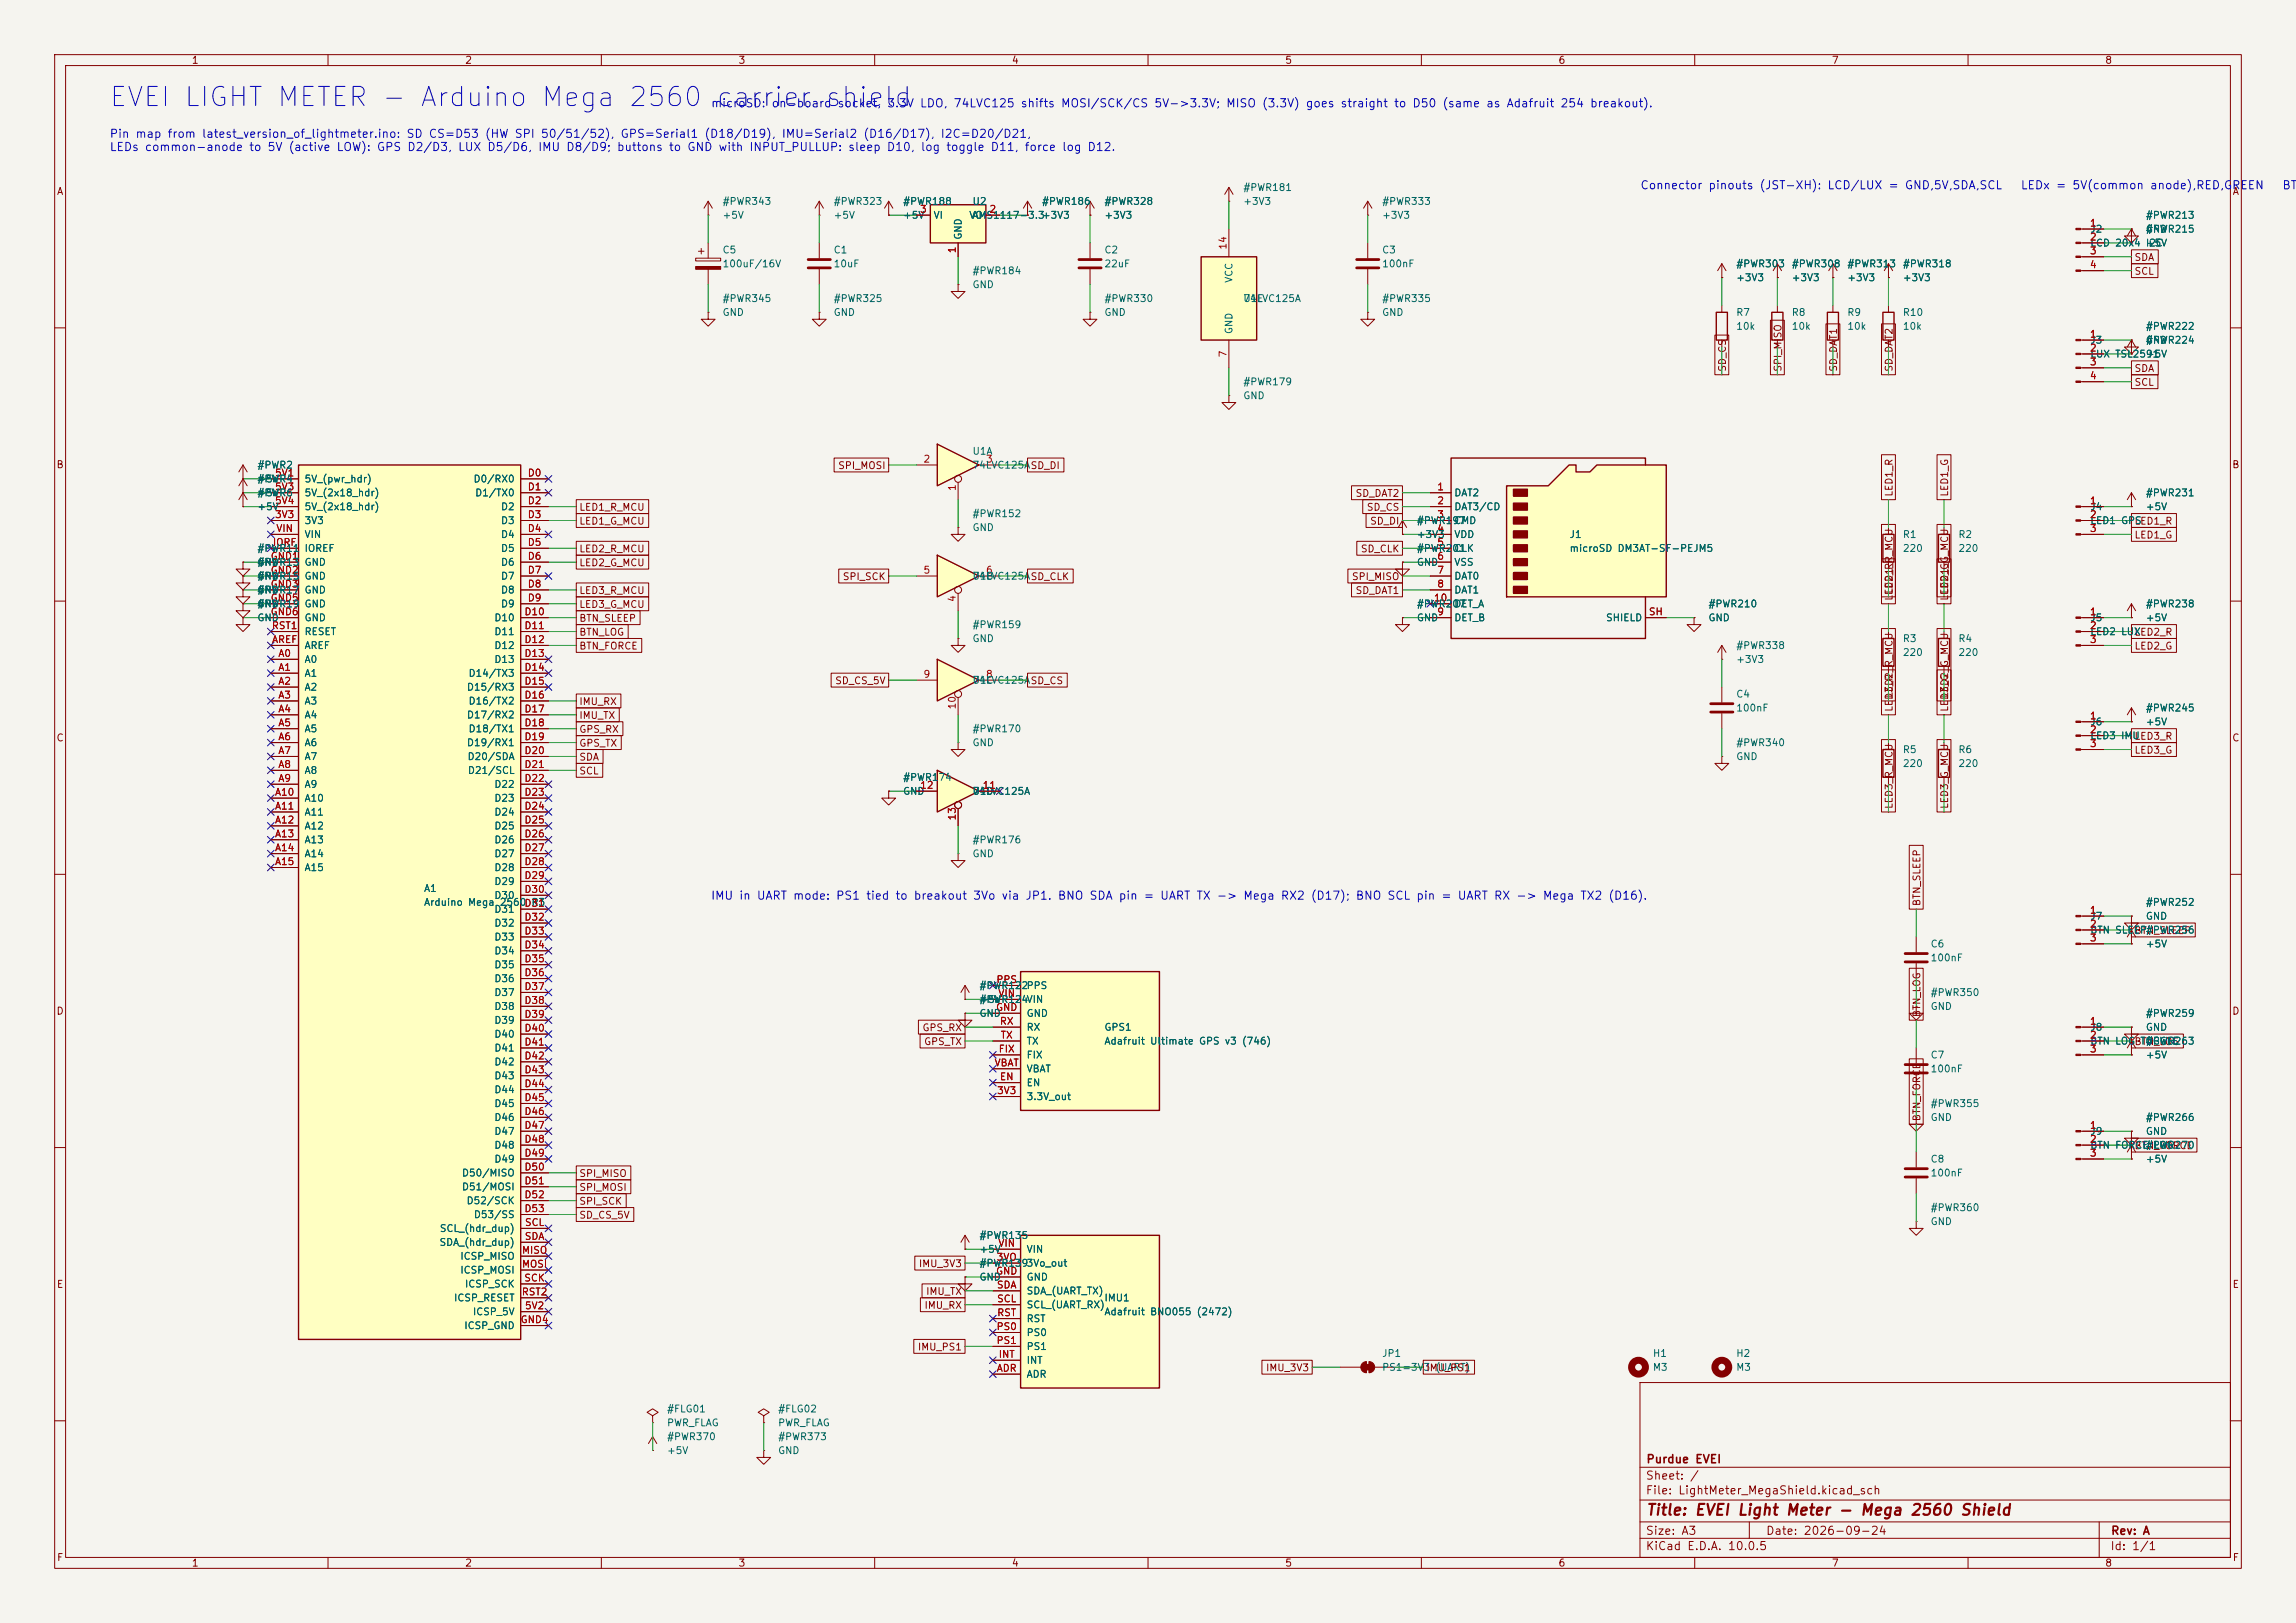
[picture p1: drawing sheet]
<svg xmlns="http://www.w3.org/2000/svg" width="420mm" height="297mm" viewBox="0 0 420 297" stroke-linecap="round" stroke-linejoin="round" font-family="sans-serif">
<defs><g id="words">
<text font-size="3.5" fill="#0000c2" x="19.8" y="20.4">EVEI LIGHT METER - Arduino Mega 2560 carrier shield</text>
<text font-size="2" fill="#840000" x="301" y="277.8">Title: EVEI Light Meter - Mega 2560 Shield</text>
<g font-size="1.5" fill="#0000c2">
<text x="130" y="20">microSD: on-board socket, 3.3V LDO, 74LVC125 shifts MOSI/SCK/CS 5V-&gt;3.3V; MISO (3.3V) goes straight to D50 (same as Adafruit 254 breakout).</text>
<text x="20" y="25.6">Pin map from latest_version_of_lightmeter.ino: SD CS=D53 (HW SPI 50/51/52), GPS=Serial1 (D18/D19), IMU=Serial2 (D16/D17), I2C=D20/D21,</text>
<text x="20" y="28">LEDs common-anode to 5V (active LOW): GPS D2/D3, LUX D5/D6, IMU D8/D9; buttons to GND with INPUT_PULLUP: sleep D10, log toggle D11, force log D12.</text>
<text x="300" y="35">Connector pinouts (JST-XH): LCD/LUX = GND,5V,SDA,SCL</text>
<text x="369.5" y="35">LEDx = 5V(common anode),RED,GREEN</text>
<text x="417.4" y="35">BTN</text>
<text x="130" y="165">IMU in UART mode: PS1 tied to breakout 3Vo via JP1. BNO SDA pin = UART TX -&gt; Mega RX2 (D17); BNO SCL pin = UART RX -&gt; Mega TX2 (D16).</text>
</g>
<g font-size="1.5" fill="#840000">
<text x="301" y="268.1">Purdue EVEI</text>
<text x="300.9" y="273.8">File: LightMeter_MegaShield.kicad_sch</text>
<text x="300.9" y="271.1">Sheet: /</text>
<text x="300.9" y="281.2">Size: A3</text>
<text x="322.9" y="281.2">Date: 2026-09-24</text>
<text x="386" y="281.2">Rev: A</text>
<text x="300.9" y="284">KiCad E.D.A. 10.0.5</text>
<text x="385.9" y="284">Id: 1/1</text>
</g>
<g font-size="1.3" fill="#840000">
<text x="35" y="12">1</text>
<text x="85" y="12">2</text>
<text x="135" y="12">3</text>
<text x="185" y="12">4</text>
<text x="235" y="12">5</text>
<text x="285" y="12">6</text>
<text x="335" y="12">7</text>
<text x="385" y="12">8</text>
<text x="10.3" y="36">A</text>
<text x="408.3" y="36">A</text>
<text x="390.3" y="50.6">SCL</text>
<text x="390.3" y="48">SDA</text>
<text x="316" y="68.1" transform="rotate(-90 316 68.1)">SD_CS</text>
<text x="326.2" y="68.1" transform="rotate(-90 326.2 68.1)">SPI_MISO</text>
<text x="336.3" y="68.1" transform="rotate(-90 336.3 68.1)">SD_DAT1</text>
<text x="346.5" y="68.1" transform="rotate(-90 346.5 68.1)">SD_DAT2</text>
<text x="390.3" y="68.4">SDA</text>
<text x="390.3" y="70.9">SCL</text>
<text x="10.2" y="86">B</text>
<text x="153.2" y="86.1">SPI_MOSI</text>
<text x="408.2" y="86">B</text>
<text x="105.9" y="93.8">LED1_R_MCU</text>
<text x="247.9" y="91.2">SD_DAT2</text>
<text x="249.9" y="93.8">SD_CS</text>
<text x="346.5" y="91" transform="rotate(-90 346.5 91)">LED1_R</text>
<text x="356.7" y="91" transform="rotate(-90 356.7 91)">LED1_G</text>
<text x="105.9" y="96.3">LED1_G_MCU</text>
<text x="105.9" y="101.4">LED2_R_MCU</text>
<text x="248.8" y="101.4">SD_CLK</text>
<text x="250.5" y="96.3">SD_DI</text>
<text x="390.3" y="96.3">LED1_R</text>
<text x="390.3" y="98.8">LED1_G</text>
<text x="105.9" y="103.9">LED2_G_MCU</text>
<text x="154.1" y="106.5">SPI_SCK</text>
<text x="247.2" y="106.5">SPI_MISO</text>
<text x="105.9" y="109">LED3_R_MCU</text>
<text x="105.9" y="111.5">LED3_G_MCU</text>
<text x="247.9" y="109">SD_DAT1</text>
<text x="346.5" y="110" transform="rotate(-90 346.5 110)">LED2_R</text>
<text x="346.5" y="108.8" transform="rotate(-90 346.5 108.8)">LED1_R_MCU</text>
<text x="356.7" y="110" transform="rotate(-90 356.7 110)">LED2_G</text>
<text x="356.7" y="108.8" transform="rotate(-90 356.7 108.8)">LED1_G_MCU</text>
<text x="105.9" y="114.1">BTN_SLEEP</text>
<text x="105.9" y="116.6">BTN_LOG</text>
<text x="105.9" y="119.2">BTN_FORCE</text>
<text x="390.3" y="116.6">LED2_R</text>
<text x="390.3" y="119.2">LED2_G</text>
<text x="152.7" y="125.5">SD_CS_5V</text>
<text x="105.9" y="129.3">IMU_RX</text>
<text x="105.9" y="131.9">IMU_TX</text>
<text x="346.5" y="130.4" transform="rotate(-90 346.5 130.4)">LED3_R</text>
<text x="346.5" y="127.8" transform="rotate(-90 346.5 127.8)">LED2_R_MCU</text>
<text x="356.7" y="130.4" transform="rotate(-90 356.7 130.4)">LED3_G</text>
<text x="356.7" y="127.8" transform="rotate(-90 356.7 127.8)">LED2_G_MCU</text>
<text x="10.2" y="136">C</text>
<text x="105.9" y="134.4">GPS_RX</text>
<text x="105.9" y="136.9">GPS_TX</text>
<text x="390.3" y="135.7">LED3_R</text>
<text x="408.2" y="136">C</text>
<text x="105.9" y="139.5">SDA</text>
<text x="105.9" y="142">SCL</text>
<text x="390.3" y="138.2">LED3_G</text>
<text x="346.5" y="148.1" transform="rotate(-90 346.5 148.1)">LED3_R_MCU</text>
<text x="356.7" y="148.1" transform="rotate(-90 356.7 148.1)">LED3_G_MCU</text>
<text x="351.6" y="165.9" transform="rotate(-90 351.6 165.9)">BTN_SLEEP</text>
<text x="390.3" y="171.2">BTN_SLEEP</text>
<text x="10.2" y="186">D</text>
<text x="408.2" y="186">D</text>
<text x="168.6" y="189">GPS_RX</text>
<text x="168.9" y="191.6">GPS_TX</text>
<text x="351.6" y="186.2" transform="rotate(-90 351.6 186.2)">BTN_LOG</text>
<text x="351.6" y="205.3" transform="rotate(-90 351.6 205.3)">BTN_FORCE</text>
<text x="105.9" y="215.7">SPI_MISO</text>
<text x="390.3" y="210.6">BTN_FORCE</text>
<text x="105.9" y="218.2">SPI_MOSI</text>
<text x="105.9" y="220.8">SPI_SCK</text>
<text x="105.9" y="223.3">SD_CS_5V</text>
<text x="168" y="232.2">IMU_3V3</text>
<text x="10.3" y="236">E</text>
<text x="169" y="239.8">IMU_RX</text>
<text x="169.3" y="237.3">IMU_TX</text>
<text x="408.3" y="236">E</text>
<text x="167.8" y="247.4">IMU_PS1</text>
<text x="231.5" y="251.2">IMU_3V3</text>
<text x="260.8" y="251.2">IMU_PS1</text>
<text x="10.3" y="286">F</text>
<text x="35" y="287">1</text>
<text x="85" y="287">2</text>
<text x="135" y="287">3</text>
<text x="185" y="287">4</text>
<text x="235" y="287">5</text>
<text x="285" y="287">6</text>
<text x="335" y="287">7</text>
<text x="385" y="287">8</text>
<text x="408.3" y="286">F</text>
</g>
<g font-size="1.3" fill="#006464">
<text x="227.3" y="35.3">#PWR181</text>
<text x="132.1" y="37.8">#PWR343</text>
<text x="132.1" y="40.3">+5V</text>
<text x="152.4" y="37.8">#PWR323</text>
<text x="152.4" y="40.3">+5V</text>
<text x="165.1" y="37.8">#PWR188</text>
<text x="165.1" y="40.3">+5V</text>
<text x="170.7" y="40.3">VI</text>
<text x="177.2" y="40.3">VO</text>
<text x="177.8" y="37.8">U2</text>
<text x="177.8" y="40.3">AMS1117-3.3</text>
<text x="190.5" y="37.8">#PWR186</text>
<text x="190.5" y="40.3">+3V3</text>
<text x="201.9" y="37.8">#PWR328</text>
<text x="201.9" y="40.3">+3V3</text>
<text x="227.3" y="37.8">+3V3</text>
<text x="252.7" y="37.8">#PWR333</text>
<text x="252.7" y="40.3">+3V3</text>
<text x="392.4" y="40.3">#PWR213</text>
<text x="132.1" y="46.7">C5</text>
<text x="152.4" y="46.7">C1</text>
<text x="176.2" y="44" transform="rotate(-90 176.2 44)">GND</text>
<text x="201.9" y="46.7">C2</text>
<text x="252.7" y="46.7">C3</text>
<text x="382.3" y="42.9">J2</text>
<text x="382.3" y="45.4">LCD 20x4 I2C</text>
<text x="392.4" y="42.9">#PWR215</text>
<text x="392.4" y="45.4">+5V</text>
<text x="392.4" y="42.9">GND</text>
<text x="132.1" y="49.2">100uF/16V</text>
<text x="152.4" y="49.2">10uF</text>
<text x="177.8" y="50.5">#PWR184</text>
<text x="177.8" y="53">GND</text>
<text x="201.9" y="49.2">22uF</text>
<text x="225.8" y="51.9" transform="rotate(-90 225.8 51.9)">VCC</text>
<text x="252.7" y="49.2">100nF</text>
<text x="317.5" y="49.2">#PWR303</text>
<text x="317.5" y="51.8">+3V3</text>
<text x="327.6" y="49.2">#PWR308</text>
<text x="327.6" y="51.8">+3V3</text>
<text x="337.8" y="49.2">#PWR313</text>
<text x="337.8" y="51.8">+3V3</text>
<text x="348" y="49.2">#PWR318</text>
<text x="348" y="51.8">+3V3</text>
<text x="132.1" y="55.6">#PWR345</text>
<text x="132.1" y="58.1">GND</text>
<text x="152.4" y="55.6">#PWR325</text>
<text x="152.4" y="58.1">GND</text>
<text x="201.9" y="55.6">#PWR330</text>
<text x="201.9" y="58.1">GND</text>
<text x="227.3" y="55.6">U1E</text>
<text x="227.3" y="55.6">74LVC125A</text>
<text x="252.7" y="55.6">#PWR335</text>
<text x="252.7" y="58.1">GND</text>
<text x="317.5" y="58.1">R7</text>
<text x="327.6" y="58.1">R8</text>
<text x="337.8" y="58.1">R9</text>
<text x="348" y="58.1">R10</text>
<text x="225.8" y="61.2" transform="rotate(-90 225.8 61.2)">GND</text>
<text x="317.5" y="60.7">10k</text>
<text x="327.6" y="60.7">10k</text>
<text x="337.8" y="60.7">10k</text>
<text x="348" y="60.7">10k</text>
<text x="382.3" y="63.2">J3</text>
<text x="382.3" y="65.7">LUX TSL2591</text>
<text x="392.4" y="60.7">#PWR222</text>
<text x="392.4" y="63.2">GND</text>
<text x="392.4" y="63.2">#PWR224</text>
<text x="392.4" y="65.7">+5V</text>
<text x="227.3" y="70.8">#PWR179</text>
<text x="227.3" y="73.4">GND</text>
<text x="177.8" y="83.5">U1A</text>
<text x="47" y="86.1">#PWR2</text>
<text x="47" y="88.6">+5V</text>
<text x="47" y="88.6">#PWR4</text>
<text x="55.6" y="88.6">5V_(pwr_hdr)</text>
<text x="86.5" y="88.6">D0/RX0</text>
<text x="177.8" y="86.1">74LVC125ASD_DI</text>
<text x="47" y="91.1">+5V</text>
<text x="47" y="91.1">#PWR6</text>
<text x="47" y="93.7">+5V</text>
<text x="55.6" y="91.1">5V_(2x18_hdr)</text>
<text x="55.6" y="93.7">5V_(2x18_hdr)</text>
<text x="86.8" y="91.1">D1/TX0</text>
<text x="91.5" y="93.7">D2</text>
<text x="177.8" y="94.9">#PWR152</text>
<text x="265.9" y="91.1">DAT2</text>
<text x="265.9" y="93.7">DAT3/CD</text>
<text x="382.3" y="93.7">J4</text>
<text x="392.4" y="91.1">#PWR231</text>
<text x="392.4" y="93.7">+5V</text>
<text x="47" y="101.3">#PWR11</text>
<text x="55.6" y="96.2">3V3</text>
<text x="55.6" y="101.3">IOREF</text>
<text x="55.6" y="98.8">VIN</text>
<text x="91.5" y="96.2">D3</text>
<text x="91.5" y="98.8">D4</text>
<text x="91.5" y="101.3">D5</text>
<text x="177.8" y="97.5">GND</text>
<text x="259.1" y="101.3">#PWR201</text>
<text x="259.1" y="96.2">#PWR197</text>
<text x="259.1" y="98.8">+3V3</text>
<text x="265.9" y="96.2">CMD</text>
<text x="265.9" y="98.8">VDD</text>
<text x="265.9" y="101.3">CLK</text>
<text x="287" y="98.8">J1</text>
<text x="287" y="101.3">microSD DM3AT-SF-PEJM5</text>
<text x="348" y="98.8">R1</text>
<text x="348" y="101.3">220</text>
<text x="358.1" y="98.8">R2</text>
<text x="358.1" y="101.3">220</text>
<text x="382.3" y="96.2">LED1 GPS</text>
<text x="47" y="103.8">GND</text>
<text x="47" y="103.8">#PWR13</text>
<text x="47" y="106.4">GND</text>
<text x="47" y="106.4">#PWR15</text>
<text x="55.6" y="103.8">GND</text>
<text x="55.6" y="106.4">GND</text>
<text x="91.5" y="103.8">D6</text>
<text x="91.5" y="106.4">D7</text>
<text x="177.8" y="106.4">U1B</text>
<text x="177.8" y="106.4">74LVC125ASD_CLK</text>
<text x="259.1" y="103.8">GND</text>
<text x="265.9" y="103.8">VSS</text>
<text x="265.9" y="106.4">DAT0</text>
<text x="47" y="111.5">#PWR19</text>
<text x="47" y="114">GND</text>
<text x="47" y="108.9">#PWR17</text>
<text x="47" y="111.5">GND</text>
<text x="47" y="108.9">GND</text>
<text x="55.6" y="108.9">GND</text>
<text x="55.6" y="111.5">GND</text>
<text x="55.6" y="114">GND</text>
<text x="90.3" y="114">D10</text>
<text x="91.5" y="108.9">D8</text>
<text x="91.5" y="111.5">D9</text>
<text x="259.1" y="111.5">#PWR207</text>
<text x="259.1" y="114">GND</text>
<text x="265.9" y="108.9">DAT1</text>
<text x="265.9" y="114">DET_B</text>
<text x="265.9" y="111.5">DET_A</text>
<text x="293.7" y="114">SHIELD</text>
<text x="312.4" y="111.5">#PWR210</text>
<text x="312.4" y="114">GND</text>
<text x="382.3" y="114">J5</text>
<text x="392.4" y="111.5">#PWR238</text>
<text x="392.4" y="114">+5V</text>
<text x="55.6" y="119.1">AREF</text>
<text x="55.6" y="116.5">RESET</text>
<text x="90.3" y="116.5">D11</text>
<text x="90.3" y="119.1">D12</text>
<text x="177.8" y="115.3">#PWR159</text>
<text x="177.8" y="117.8">GND</text>
<text x="317.5" y="119.1">#PWR338</text>
<text x="348" y="117.8">R3</text>
<text x="358.1" y="117.8">R4</text>
<text x="382.3" y="116.5">LED2 LUX</text>
<text x="55.6" y="121.6">A0</text>
<text x="55.6" y="124.2">A1</text>
<text x="85.6" y="124.2">D14/TX3</text>
<text x="90.3" y="121.6">D13</text>
<text x="177.8" y="125.4">U1C</text>
<text x="177.8" y="125.4">74LVC125ASD_CS</text>
<text x="317.5" y="121.6">+3V3</text>
<text x="348" y="120.3">220</text>
<text x="358.1" y="120.3">220</text>
<text x="55.6" y="126.7">A2</text>
<text x="55.6" y="129.2">A3</text>
<text x="55.6" y="131.8">A4</text>
<text x="85.3" y="126.7">D15/RX3</text>
<text x="85.3" y="131.8">D17/RX2</text>
<text x="85.6" y="129.2">D16/TX2</text>
<text x="317.5" y="128">C4</text>
<text x="317.5" y="130.5">100nF</text>
<text x="392.4" y="130.5">#PWR245</text>
<text x="55.6" y="134.3">A5</text>
<text x="55.6" y="136.9">A6</text>
<text x="85.3" y="136.9">D19/RX1</text>
<text x="85.6" y="134.3">D18/TX1</text>
<text x="177.8" y="134.3">#PWR170</text>
<text x="177.8" y="136.9">GND</text>
<text x="317.5" y="136.9">#PWR340</text>
<text x="382.3" y="133">J6</text>
<text x="382.3" y="135.6">LED3 IMU</text>
<text x="392.4" y="133">+5V</text>
<text x="55.6" y="139.4">A7</text>
<text x="55.6" y="141.9">A8</text>
<text x="85.4" y="139.4">D20/SDA</text>
<text x="85.5" y="141.9">D21/SCL</text>
<text x="165.1" y="143.2">#PWR174</text>
<text x="317.5" y="139.4">GND</text>
<text x="348" y="138.1">R5</text>
<text x="348" y="140.7">220</text>
<text x="358.1" y="138.1">R6</text>
<text x="358.1" y="140.7">220</text>
<text x="55.6" y="144.5">A9</text>
<text x="55.6" y="147">A10</text>
<text x="55.6" y="149.6">A11</text>
<text x="90.3" y="144.5">D22</text>
<text x="90.3" y="147">D23</text>
<text x="90.3" y="149.6">D24</text>
<text x="165.1" y="145.7">GND</text>
<text x="177.8" y="145.7">U1D</text>
<text x="177.8" y="145.7">74LVC125A</text>
<text x="55.6" y="152.1">A12</text>
<text x="55.6" y="154.6">A13</text>
<text x="90.3" y="152.1">D25</text>
<text x="90.3" y="154.6">D26</text>
<text x="177.8" y="154.6">#PWR176</text>
<text x="55.6" y="157.2">A14</text>
<text x="55.6" y="159.7">A15</text>
<text x="90.3" y="157.2">D27</text>
<text x="90.3" y="159.7">D28</text>
<text x="177.8" y="157.2">GND</text>
<text x="77.5" y="163.5">A1</text>
<text x="77.5" y="166.1">Arduino Mega 2560D31</text>
<text x="90.3" y="162.3">D29</text>
<text x="90.3" y="164.8">D30</text>
<text x="90.3" y="167.3">D31</text>
<text x="97.1" y="166.1">R3</text>
<text x="392.4" y="166.1">#PWR252</text>
<text x="90.3" y="169.9">D32</text>
<text x="90.3" y="172.4">D33</text>
<text x="353" y="173.7">C6</text>
<text x="382.3" y="168.6">J7</text>
<text x="382.3" y="171.1">BTN SLEEP#PWR256</text>
<text x="392.4" y="168.6">GND</text>
<text x="392.4" y="173.7">+5V</text>
<text x="90.3" y="175">D34</text>
<text x="90.3" y="177.5">D35</text>
<text x="353" y="176.2">100nF</text>
<text x="90.3" y="180">D36</text>
<text x="90.3" y="182.6">D37</text>
<text x="90.3" y="185.1">D38</text>
<text x="179.1" y="181.3">#PWR122PPS</text>
<text x="179.1" y="183.8">+5V</text>
<text x="179.1" y="183.8">#PWR124VIN</text>
<text x="353" y="182.6">#PWR350</text>
<text x="353" y="185.1">GND</text>
<text x="90.3" y="187.7">D39</text>
<text x="90.3" y="190.2">D40</text>
<text x="179.1" y="186.4">GND</text>
<text x="187.7" y="186.4">GND</text>
<text x="187.7" y="188.9">RX</text>
<text x="187.7" y="191.5">TX</text>
<text x="201.9" y="188.9">GPS1</text>
<text x="201.9" y="191.5">Adafruit Ultimate GPS v3 (746)</text>
<text x="382.3" y="188.9">J8</text>
<text x="382.3" y="191.5">BTN LOGBTN_LOG</text>
<text x="382.3" y="191.5">BTN LOG TOGGLE</text>
<text x="391.4" y="191.5">TOGGLE</text>
<text x="392.4" y="191.5">#PWR263</text>
<text x="392.4" y="186.4">#PWR259</text>
<text x="392.4" y="188.9">GND</text>
<text x="90.3" y="192.7">D41</text>
<text x="90.3" y="195.3">D42</text>
<text x="90.3" y="197.8">D43</text>
<text x="187.7" y="194">FIX</text>
<text x="187.7" y="196.5">VBAT</text>
<text x="353" y="194">C7</text>
<text x="353" y="196.5">100nF</text>
<text x="392.4" y="194">+5V</text>
<text x="90.3" y="200.4">D44</text>
<text x="90.3" y="202.9">D45</text>
<text x="187.7" y="201.6">3.3V_out</text>
<text x="187.7" y="199.1">EN</text>
<text x="353" y="202.9">#PWR355</text>
<text x="90.3" y="205.4">D46</text>
<text x="90.3" y="208">D47</text>
<text x="353" y="205.4">GND</text>
<text x="382.3" y="208">J9</text>
<text x="392.4" y="205.4">#PWR266</text>
<text x="392.4" y="208">GND</text>
<text x="84.4" y="215.6">D50/MISO</text>
<text x="90.3" y="210.5">D48</text>
<text x="90.3" y="213.1">D49</text>
<text x="353" y="213.1">C8</text>
<text x="353" y="215.6">100nF</text>
<text x="382.3" y="210.5">BTN FORCE LOG</text>
<text x="392.4" y="210.5">#PWR270</text>
<text x="392.4" y="213.1">+5V</text>
<text x="84.4" y="218.1">D51/MOSI</text>
<text x="85.2" y="220.7">D52/SCK</text>
<text x="353" y="221.9">#PWR360</text>
<text x="80.3" y="225.8">SCL_(hdr_dup)</text>
<text x="86.6" y="223.2">D53/SS</text>
<text x="179.1" y="227">#PWR135</text>
<text x="353" y="224.5">GND</text>
<text x="80.3" y="228.3">SDA_(hdr_dup)</text>
<text x="84.1" y="230.8">ICSP_MISO</text>
<text x="84.1" y="233.4">ICSP_MOSI</text>
<text x="179.1" y="229.6">+5V</text>
<text x="179.1" y="232.1">#PWR1393Vo_out</text>
<text x="187.7" y="229.6">VIN</text>
<text x="82.9" y="238.5">ICSP_RESET</text>
<text x="84.9" y="235.9">ICSP_SCK</text>
<text x="179.1" y="234.6">GND</text>
<text x="187.7" y="234.6">GND</text>
<text x="187.7" y="239.7">SCL_(UART_RX)</text>
<text x="187.7" y="237.2">SDA_(UART_TX)</text>
<text x="201.9" y="238.5">IMU1</text>
<text x="84.8" y="243.5">ICSP_GND</text>
<text x="86.4" y="241">ICSP_5V</text>
<text x="187.7" y="244.8">PS0</text>
<text x="187.7" y="242.3">RST</text>
<text x="201.9" y="241">Adafruit BNO055 (2472)</text>
<text x="187.7" y="249.9">INT</text>
<text x="187.7" y="247.3">PS1</text>
<text x="252.7" y="248.6">JP1</text>
<text x="252.7" y="251.2">PS1=3V3 (UART)</text>
<text x="302.2" y="248.6">H1</text>
<text x="302.2" y="251.2">M3</text>
<text x="317.5" y="248.6">H2</text>
<text x="317.5" y="251.2">M3</text>
<text x="187.7" y="252.4">ADR</text>
<text x="121.9" y="258.8">#FLG01</text>
<text x="121.9" y="261.3">PWR_FLAG</text>
<text x="121.9" y="263.9">#PWR370</text>
<text x="142.2" y="258.8">#FLG02</text>
<text x="142.2" y="261.3">PWR_FLAG</text>
<text x="142.2" y="263.9">#PWR373</text>
<text x="121.9" y="266.4">+5V</text>
<text x="142.2" y="266.4">GND</text>
</g>
<g font-size="1.3" fill="#a90000">
<text x="168.2" y="39.2">3</text>
<text x="180.9" y="39.2">2</text>
<text x="382.2" y="41.8">1</text>
<text x="175.1" y="46.5" transform="rotate(-90 175.1 46.5)">1</text>
<text x="224.7" y="45.8" transform="rotate(-90 224.7 45.8)">14</text>
<text x="382.2" y="44.3">2</text>
<text x="382.2" y="46.9">3</text>
<text x="382.2" y="49.4">4</text>
<text x="224.7" y="65.5" transform="rotate(-90 224.7 65.5)">7</text>
<text x="382.2" y="62.1">1</text>
<text x="382.2" y="64.6">2</text>
<text x="382.2" y="67.2">3</text>
<text x="382.2" y="69.7">4</text>
<text x="50.2" y="87.5">5V1</text>
<text x="96.4" y="87.5">D0</text>
<text x="168.8" y="85">2</text>
<text x="175.1" y="89.9" transform="rotate(-90 175.1 89.9)">1</text>
<text x="180.2" y="85">3</text>
<text x="50.2" y="95.1">3V3</text>
<text x="50.2" y="90">5V3</text>
<text x="50.2" y="92.6">5V4</text>
<text x="96.4" y="90">D1</text>
<text x="96.4" y="92.6">D2</text>
<text x="96.4" y="95.1">D3</text>
<text x="262.8" y="90">1</text>
<text x="262.8" y="92.6">2</text>
<text x="262.8" y="95.1">3</text>
<text x="382.2" y="92.6">1</text>
<text x="382.2" y="95.1">2</text>
<text x="49.8" y="100.2">IORF</text>
<text x="50.4" y="97.7">VIN</text>
<text x="96.4" y="97.7">D4</text>
<text x="96.4" y="100.2">D5</text>
<text x="262.8" y="97.7">4</text>
<text x="262.8" y="100.2">5</text>
<text x="382.2" y="97.7">3</text>
<text x="49.4" y="102.7">GND1</text>
<text x="49.4" y="105.3">GND2</text>
<text x="49.4" y="107.8">GND3</text>
<text x="96.4" y="102.7">D6</text>
<text x="96.4" y="105.3">D7</text>
<text x="96.4" y="107.8">D8</text>
<text x="168.8" y="105.3">5</text>
<text x="180.2" y="105.3">6</text>
<text x="262.8" y="102.7">6</text>
<text x="262.8" y="105.3">7</text>
<text x="262.8" y="107.8">8</text>
<text x="49.4" y="110.4">GND5</text>
<text x="49.4" y="112.9">GND6</text>
<text x="95.8" y="112.9">D10</text>
<text x="96.4" y="110.4">D9</text>
<text x="175.1" y="110.3" transform="rotate(-90 175.1 110.3)">4</text>
<text x="262.2" y="110.4">10</text>
<text x="262.8" y="112.9">9</text>
<text x="301.5" y="112.9">SH</text>
<text x="382.2" y="112.9">1</text>
<text x="49.6" y="115.4">RST1</text>
<text x="49.6" y="118">AREF</text>
<text x="95.8" y="115.4">D11</text>
<text x="95.8" y="118">D12</text>
<text x="382.2" y="115.4">2</text>
<text x="382.2" y="118">3</text>
<text x="50.8" y="120.5">A0</text>
<text x="50.8" y="123.1">A1</text>
<text x="50.8" y="125.6">A2</text>
<text x="95.8" y="120.5">D13</text>
<text x="95.8" y="123.1">D14</text>
<text x="95.8" y="125.6">D15</text>
<text x="168.8" y="124.3">9</text>
<text x="180.2" y="124.3">8</text>
<text x="50.8" y="128.1">A3</text>
<text x="50.8" y="130.7">A4</text>
<text x="95.8" y="128.1">D16</text>
<text x="95.8" y="130.7">D17</text>
<text x="175.1" y="129.9" transform="rotate(-90 175.1 129.9)">10</text>
<text x="382.2" y="131.9">1</text>
<text x="50.8" y="133.2">A5</text>
<text x="50.8" y="135.8">A6</text>
<text x="95.8" y="133.2">D18</text>
<text x="95.8" y="135.8">D19</text>
<text x="382.2" y="134.5">2</text>
<text x="382.2" y="137">3</text>
<text x="50.8" y="138.3">A7</text>
<text x="50.8" y="140.8">A8</text>
<text x="50.8" y="143.4">A9</text>
<text x="95.8" y="138.3">D20</text>
<text x="95.8" y="140.8">D21</text>
<text x="95.8" y="143.4">D22</text>
<text x="50.2" y="145.9">A10</text>
<text x="50.2" y="148.5">A11</text>
<text x="95.8" y="145.9">D23</text>
<text x="95.8" y="148.5">D24</text>
<text x="168.2" y="144.6">12</text>
<text x="179.6" y="144.6">11</text>
<text x="50.2" y="151">A12</text>
<text x="50.2" y="153.5">A13</text>
<text x="95.8" y="151">D25</text>
<text x="95.8" y="153.5">D26</text>
<text x="175.1" y="150.2" transform="rotate(-90 175.1 150.2)">13</text>
<text x="50.2" y="156.1">A14</text>
<text x="50.2" y="158.6">A15</text>
<text x="95.8" y="156.1">D27</text>
<text x="95.8" y="158.6">D28</text>
<text x="95.8" y="161.2">D29</text>
<text x="95.8" y="163.7">D30</text>
<text x="382.2" y="167.5">1</text>
<text x="95.8" y="168.8">D32</text>
<text x="95.8" y="171.3">D33</text>
<text x="95.8" y="173.9">D34</text>
<text x="382.2" y="170">2</text>
<text x="382.2" y="172.6">3</text>
<text x="95.8" y="176.4">D35</text>
<text x="95.8" y="178.9">D36</text>
<text x="95.8" y="181.5">D37</text>
<text x="95.8" y="184">D38</text>
<text x="182.1" y="185.3">GND</text>
<text x="182.1" y="180.2">PPS</text>
<text x="182.5" y="182.7">VIN</text>
<text x="95.8" y="186.6">D39</text>
<text x="95.8" y="189.1">D40</text>
<text x="95.8" y="191.6">D41</text>
<text x="182.8" y="187.8">RX</text>
<text x="182.9" y="190.4">TX</text>
<text x="382.2" y="187.8">1</text>
<text x="382.2" y="190.4">2</text>
<text x="95.8" y="194.2">D42</text>
<text x="95.8" y="196.7">D43</text>
<text x="181.8" y="195.4">VBAT</text>
<text x="182.6" y="192.9">FIX</text>
<text x="182.8" y="198">EN</text>
<text x="382.2" y="192.9">3</text>
<text x="95.8" y="199.3">D44</text>
<text x="95.8" y="201.8">D45</text>
<text x="182.3" y="200.5">3V3</text>
<text x="95.8" y="204.3">D46</text>
<text x="95.8" y="206.9">D47</text>
<text x="95.8" y="209.4">D48</text>
<text x="382.2" y="206.9">1</text>
<text x="382.2" y="209.4">2</text>
<text x="95.8" y="212">D49</text>
<text x="95.8" y="214.5">D50</text>
<text x="382.2" y="212">3</text>
<text x="95.8" y="217">D51</text>
<text x="95.8" y="219.6">D52</text>
<text x="95.8" y="222.1">D53</text>
<text x="95.9" y="227.2">SDA</text>
<text x="95.9" y="224.7">SCL</text>
<text x="95.4" y="229.7">MISO</text>
<text x="95.4" y="232.3">MOSI</text>
<text x="182.1" y="233.5">GND</text>
<text x="182.2" y="231">3VO</text>
<text x="182.5" y="228.5">VIN</text>
<text x="95.3" y="237.4">RST2</text>
<text x="95.8" y="234.8">SCK</text>
<text x="95.9" y="239.9">5V2</text>
<text x="182.2" y="236.1">SDA</text>
<text x="182.3" y="238.6">SCL</text>
<text x="95.1" y="242.4">GND4</text>
<text x="182.2" y="243.7">PS0</text>
<text x="182.3" y="241.2">RST</text>
<text x="182.2" y="246.2">PS1</text>
<text x="182.2" y="251.3">ADR</text>
<text x="182.6" y="248.8">INT</text>
</g>
</g></defs>
<path d="M0 0h420v297h-420z" fill="#f5f4ef" stroke="#f5f4ef" stroke-width=".18"/>
<g fill="none" stroke="#840000" stroke-width=".18">
<path d="M10 10h400v277h-400zM12 12h396v273h-396zM60 10v2M110 10v2M160 10v2M210 10v2M260 10v2M310 10v2M360 10v2M315 50.8h.1M315 48.3l-.8 1.2M315 48.3l.7 1.2"/>
<path d="M315 48.3v2.5M10 60h2M380.6 62.2h4.2M380.6 64.8h4.2M380.6 67.3h4.2M380.6 69.9h4.2M389.9 62.2v1.3h1.3l-1.3 1.3-1.3-1.3h1.3M389.9 62.2h.1M408 60h2M10 110h2M408 110h2M315 138.4v1.3h1.2l-1.2 1.3-1.3-1.3h1.3"/>
<path d="M315 138.4h.1M10 160h2M408 160h2M350.5 171.5v2.7M350.5 176.3v2.8M350.5 184.2v1.2h1.3l-1.3 1.3-1.3-1.3h1.3M350.5 184.2h.1M380.6 188h4.2M380.6 190.5h4.2M380.6 193h4.2M389.9 193h.1M389.9 188v1.2h1.3l-1.3 1.3-1.3-1.3h1.3"/>
<path d="M389.9 188h.1M389.9 190.5l-.8 1.3M389.9 190.5l.8 1.3M389.9 190.5v2.5M10 210h2M408 210h2M245.1 250.2h3.8M249.9 249.2v2M250.4 249.2v2M251.5 250.2h3.8M300 253h108v32h-108zM10 260h2"/>
<path d="M300 278.5h108M300 274.5h108M300 268.5h108M320 278.5v3M384 278.5v6.5M408 260h2M60 285v2M110 285v2M160 285v2M210 285v2M260 285v2M300 281.5h108"/>
<path d="M310 285v2M360 285v2"/>
</g>
<path d="M348.5 174.5h4.1M348.5 176h4.1" fill="none" stroke="#840000" stroke-width=".51"/>
<g fill="#840000" stroke="#840000" stroke-width=".18">
<path d="M379.7 62.1h.9v.3h-.9z"/>
<path d="M379.7 64.6h.9v.3h-.9z"/>
<path d="M379.7 67.2h.9v.2h-.9z"/>
<path d="M379.7 69.7h.9v.3h-.9z"/>
<path d="M249.7 249.7h1v1h-1z"/>
<path d="M249.2 249.5l.7-.3v2a1.02 1.02 0 0 1-.9-.6 1.02 1.02 0 0 1 .2-1.1z"/>
<path d="M250.4 249.2a1.02 1.02 0 0 1 1.1 1 1.02 1.02 0 0 1-1.1 1z"/>
<path d="M379.7 187.8h.9v.3h-.9z"/>
<path d="M379.7 190.4h.9v.2h-.9z"/>
<path d="M379.7 192.9h.9v.3h-.9z"/>
</g>
<g fill="none" stroke="#840000" stroke-width="1.3">
<circle cx="299.7" cy="250.2" r="1.27"/>
<circle cx="315" cy="250.2" r="1.27"/>
</g>
<path d="M54.6 85.1h40.6v160h-40.6z" fill="#ffffc2"/>
<path d="M313.9 57.2h2.1v5h-2.1zM324.1 57.2h2v5h-2zM334.3 57.2h2v5h-2zM344.4 57.2h2.1v5h-2.1zM54.6 85.1h40.6v160h-40.6zM344.4 97.8h2.1v5.1h-2.1zM354.6 97.8h2v5.1h-2zM344.4 116.8h2.1v5.1h-2.1zM354.6 116.8h2v5.1h-2zM344.4 137.2h2.1v5h-2.1zM354.6 137.2h2v5h-2z" fill="none" stroke="#840000" stroke-width=".25"/>
<g fill="none" stroke="#840000" stroke-width=".18">
<path d="M129.5 39.4h.1M129.5 36.8v2.6M129.5 36.8l-.7 1.3M129.5 36.8l.8 1.3M149.9 39.4h.1M149.9 36.8v2.6M149.9 36.8l-.8 1.3M149.9 36.8l.7 1.3M127.3 47.2h4.5v.6h-4.5zM127.8 46h1M128.3 45.5v1M129.5 57.2v1.2h1.3l-1.3 1.3-1.2-1.3h1.2"/>
<path d="M129.5 57.2h.1M129.5 44.5v2.7M129.5 49.3v2.8M149.9 57.2v1.2h1.2l-1.2 1.3-1.3-1.3h1.3M149.9 57.2h.1M149.9 44.5v2.7M149.9 49.3v2.8M315 55.9v1.3M325.1 50.8h.1M325.1 48.3l-.7 1.2M325.1 48.3l.8 1.2M325.1 48.3v2.5"/>
<path d="M325.1 55.9v1.3M335.3 50.8h.1M335.3 48.3v2.5M335.3 55.9v1.3M335.3 48.3l-.8 1.2M335.3 48.3l.7 1.2M345.4 55.9v1.3M315 62.2v1.3M325.1 62.2v1.3M335.3 62.2v1.3M345.4 62.2v1.3M389.9 64.8h.1"/>
<path d="M389.9 62.2v2.6M389.9 62.2l-.8 1.3M389.9 62.2l.8 1.3M44.4 87.6h.1M44.4 90.2h.1M44.4 92.7h.1M44.4 85.1l-.7 1.3M44.4 85.1l.8 1.3M44.4 85.1v7.6M44.4 87.6l-.7 1.3M44.4 87.6l.8 1.3M44.4 90.2l-.7 1.2"/>
<path d="M44.4 90.2l.8 1.2M49.5 95.3h5.1M49.5 87.6h5.1M49.5 90.2h5.1M49.5 92.7h5.1M49.5 97.8h5.1M95.2 95.3h5.1M95.2 87.6h5.1M95.2 90.2h5.1M95.2 92.7h5.1M95.2 97.8h5.1M345.4 96.5v1.3"/>
<path d="M355.6 96.5v1.3M380.6 95.3h4.2M380.6 92.7h4.2M380.6 97.8h4.2M389.9 92.7h.1M389.9 90.2v2.5M389.9 90.2l-.8 1.2M389.9 90.2l.8 1.2M44.4 102.9v1.2h1.3l-1.3 1.3-1.2-1.3h1.2M44.4 102.9h.1M44.4 105.4v1.3h1.3l-1.3 1.3-1.2-1.3h1.2M44.4 105.4h.1"/>
<path d="M44.4 113v1.3h1.3l-1.3 1.3-1.2-1.3h1.2M44.4 113h.1M44.4 110.5v1.3h1.3l-1.3 1.2-1.2-1.2h1.2M44.4 110.5h.1M44.4 108v1.2h1.3l-1.3 1.3-1.2-1.3h1.2M44.4 108h.1M49.5 118.1h5.1M49.5 100.3h5.1M49.5 102.9h5.1M49.5 105.4h5.1M49.5 108h5.1M49.5 110.5h5.1"/>
<path d="M49.5 113h5.1M49.5 115.6h5.1M95.2 118.1h5.1M95.2 100.3h5.1M95.2 102.9h5.1M95.2 105.4h5.1M95.2 108h5.1M95.2 110.5h5.1M95.2 113h5.1M95.2 115.6h5.1M309.9 113v1.3h1.2l-1.2 1.3-1.3-1.3h1.3M309.9 113h.1"/>
<path d="M315 118.1v2.6M315 118.1l-.8 1.3M315 118.1l.7 1.3M345.4 102.9v1.2M345.4 115.6v1.2M355.6 102.9v1.2M355.6 115.6v1.2M380.6 118.1h4.2M380.6 113h4.2M380.6 115.6h4.2M389.9 113h.1M389.9 110.5v2.5"/>
<path d="M389.9 110.5l-.8 1.3M389.9 110.5l.8 1.3M49.5 120.7h5.1M49.5 123.2h5.1M49.5 125.7h5.1M49.5 128.3h5.1M49.5 130.8h5.1M49.5 133.4h5.1M49.5 135.9h5.1M49.5 138.4h5.1M95.2 120.7h5.1M95.2 123.2h5.1"/>
<path d="M95.2 125.7h5.1M95.2 128.3h5.1M95.2 130.8h5.1M95.2 133.4h5.1M95.2 135.9h5.1M95.2 138.4h5.1M175.3 135.9v1.3h1.2l-1.2 1.2-1.3-1.2h1.3M175.3 135.9h.1M315 120.7h.1M315 125.7v2.8M315 130.6v2.8M345.4 121.9v1.3"/>
<path d="M345.4 135.9v1.3M355.6 121.9v1.3M355.6 135.9v1.3M380.6 132.1h4.2M380.6 134.6h4.2M380.6 137.2h4.2M389.9 132.1h.1M389.9 129.5v2.6M389.9 129.5l-.8 1.3M389.9 129.5l.8 1.3M49.5 141h5.1M49.5 143.5h5.1"/>
<path d="M49.5 146.1h5.1M49.5 148.6h5.1M49.5 151.1h5.1M49.5 153.7h5.1M49.5 156.2h5.1M49.5 158.8h5.1M95.2 141h5.1M95.2 143.5h5.1M95.2 146.1h5.1M95.2 148.6h5.1M95.2 151.1h5.1M95.2 153.7h5.1"/>
<path d="M95.2 156.2h5.1M95.2 158.8h5.1M162.6 144.8v1.3h1.2l-1.2 1.2-1.3-1.2h1.3M162.6 144.8h.1M345.4 142.2v1.3M355.6 142.2v1.3M95.2 161.3h5.1M95.2 163.8h5.1M95.2 166.4h5.1M95.2 168.9h5.1M95.2 171.5h5.1M95.2 174h5.1"/>
<path d="M95.2 176.5h5.1M95.2 179.1h5.1M380.6 167.6h4.2M380.6 170.2h4.2M380.6 172.7h4.2M389.9 167.6v1.3h1.3l-1.3 1.3-1.3-1.3h1.3M389.9 167.6h.1M389.9 172.7h.1M389.9 170.2v2.5M389.9 170.2l-.8 1.3M389.9 170.2l.8 1.3M95.2 181.6h5.1"/>
<path d="M95.2 184.2h5.1M95.2 186.7h5.1M95.2 189.2h5.1M95.2 191.8h5.1M95.2 194.3h5.1M95.2 196.9h5.1M95.2 199.4h5.1M350.5 191.8v2.8M350.5 196.6v2.8M95.2 201.9h5.1M95.2 204.5h5.1M95.2 207h5.1"/>
<path d="M95.2 209.6h5.1M95.2 212.1h5.1M95.2 214.6h5.1M95.2 217.2h5.1M95.2 219.7h5.1M350.5 204.5v1.2h1.3l-1.3 1.3-1.3-1.3h1.3M350.5 204.5h.1M350.5 210.8v2.8M350.5 215.6v2.8M380.6 207h4.2M380.6 209.6h4.2M380.6 212.1h4.2"/>
<path d="M389.9 212.1h.1M389.9 207v1.3h1.3l-1.3 1.3-1.3-1.3h1.3M389.9 207h.1M389.9 209.6l-.8 1.2M389.9 209.6l.8 1.2M389.9 209.6v2.5M95.2 222.2h5.1M95.2 229.9h5.1M95.2 232.4h5.1M95.2 237.5h5.1M95.2 234.9h5.1M95.2 224.8h5.1"/>
<path d="M95.2 227.3h5.1M350.5 223.5v1.3h1.3l-1.3 1.3-1.3-1.3h1.3M350.5 223.5h.1M95.2 240h5.1M95.2 242.6h5.1M119.4 259.1l1-.7-1-.6-1 .6 1 .7v1.2M139.7 259.1l1-.7-1-.6-1 .6 1 .7v1.2M119.4 260.3h.1M119.4 265.4h.1M119.4 262.9l-.8 1.3M119.4 262.9l.7 1.3M119.4 262.9v2.5"/>
<path d="M139.7 260.3h.1M139.7 265.4v1.3h1.3l-1.3 1.3-1.3-1.3h1.3M139.7 265.4h.1"/>
</g>
<path d="M147.8 47.5h4.1M147.8 49h4.1M312.9 128.8h4.1M312.9 130.3h4.1M348.5 194.8h4.1M348.5 196.3h4.1M348.5 213.9h4.1M348.5 215.4h4.1" fill="none" stroke="#840000" stroke-width=".51"/>
<g fill="#840000" stroke="#840000" stroke-width=".18">
<path d="M379.7 206.9h.9v.2h-.9z"/>
<path d="M379.7 209.4h.9v.3h-.9z"/>
<path d="M379.7 212h.9v.2h-.9z"/>
<path d="M379.7 167.5h.9v.3h-.9z"/>
<path d="M379.7 170.1h.9v.2h-.9z"/>
<path d="M379.7 172.6h.9v.2h-.9z"/>
<path d="M127.3 48.8h4.5v.5h-4.5z"/>
<path d="M379.7 92.6h.9v.2h-.9z"/>
<path d="M379.7 95.1h.9v.3h-.9z"/>
<path d="M379.7 97.7h.9v.2h-.9z"/>
<path d="M379.7 132h.9v.2h-.9z"/>
<path d="M379.7 134.5h.9v.2h-.9z"/>
<path d="M379.7 137h.9v.3h-.9z"/>
<path d="M379.7 112.9h.9v.3h-.9z"/>
<path d="M379.7 115.4h.9v.3h-.9z"/>
<path d="M379.7 118h.9v.2h-.9z"/>
</g>
<path d="M171.4 141l7.7 3.8-7.7 3.8z" fill="#ffffc2"/>
<path d="M171.4 141l7.7 3.8-7.7 3.8z" fill="none" stroke="#840000" stroke-width=".25"/>
<g fill="none" stroke="#840000" stroke-width=".18">
<path d="M167.6 144.8h3.8M175.3 148v3.1M179.1 144.8h3.8"/>
<circle cx="175.3" cy="147.3" r=".63"/>
</g>
<path d="M171.4 120.7l7.7 3.8-7.7 3.8z" fill="#ffffc2"/>
<path d="M171.4 120.7l7.7 3.8-7.7 3.8z" fill="none" stroke="#840000" stroke-width=".25"/>
<g fill="none" stroke="#840000" stroke-width=".18">
<path d="M167.6 124.5h3.8M175.3 127.6v3.2M179.1 124.5h3.8M175.3 156.2v1.3h1.2l-1.2 1.3-1.3-1.3h1.3M175.3 156.2h.1"/>
<circle cx="175.3" cy="127" r=".63"/>
</g>
<path d="M171.4 101.6l7.7 3.8-7.7 3.8z" fill="#ffffc2"/>
<path d="M171.4 101.6l7.7 3.8-7.7 3.8z" fill="none" stroke="#840000" stroke-width=".25"/>
<g fill="none" stroke="#840000" stroke-width=".18">
<path d="M175.3 96.5v1.3h1.2l-1.2 1.3-1.3-1.3h1.3M175.3 96.5h.1M167.6 105.4h3.8M175.3 108.6v3.2M179.1 105.4h3.8"/>
<circle cx="175.3" cy="107.9" r=".63"/>
</g>
<path d="M171.4 81.3l7.7 3.8-7.7 3.8z" fill="#ffffc2"/>
<path d="M171.4 81.3l7.7 3.8-7.7 3.8z" fill="none" stroke="#840000" stroke-width=".25"/>
<g fill="none" stroke="#840000" stroke-width=".18">
<path d="M250.2 39.4h.1M250.2 36.8l-.8 1.3M250.2 36.8l.8 1.3M250.2 36.8v2.6M199.4 44.5v2.7M199.4 49.3v2.8M224.8 72.4v1.3h1.3l-1.3 1.2-1.3-1.2h1.3M224.8 72.4h.1M167.6 85.1h3.8M175.3 88.3v3.1M179.1 85.1h3.8M175.3 116.8v1.3h1.2l-1.2 1.3-1.3-1.3h1.3"/>
<path d="M175.3 116.8h.1"/>
<circle cx="175.3" cy="87.6" r=".63"/>
</g>
<path d="M197.4 47.5h4M197.4 49h4" fill="none" stroke="#840000" stroke-width=".51"/>
<path d="M219.7 47h10.2v15.2h-10.2z" fill="#ffffc2"/>
<path d="M219.7 47h10.2v15.2h-10.2z" fill="none" stroke="#840000" stroke-width=".25"/>
<g fill="none" stroke="#840000" stroke-width=".18">
<path d="M199.4 39.4h.1M199.4 36.8l-.8 1.3M199.4 36.8l.8 1.3M199.4 36.8v2.6M224.8 36.8h.1M224.8 34.3v2.5M224.8 34.3l-.8 1.3M224.8 34.3l.8 1.3M224.8 41.9v5.1M250.2 44.5v2.7M250.2 49.3v2.8M224.8 62.2v5.1"/>
<path d="M256.5 102.9v1.2h1.3l-1.3 1.3-1.2-1.3h1.2M256.5 102.9h.1"/>
</g>
<path d="M248.2 47.5h4M248.2 49h4" fill="none" stroke="#840000" stroke-width=".51"/>
<path d="M186.7 177.8h25.4v25.4h-25.4z" fill="#ffffc2"/>
<path d="M186.7 177.8h25.4v25.4h-25.4z" fill="none" stroke="#840000" stroke-width=".25"/>
<g fill="none" stroke="#840000" stroke-width=".18">
<path d="M162.6 39.4h.1M162.6 36.8l-.8 1.3M162.6 36.8l.7 1.3M162.6 36.8v2.6M188 39.4h.1M188 36.8l-.8 1.3M188 36.8l.7 1.3M188 36.8v2.6M175.3 52.1v1.2h1.2l-1.2 1.3-1.3-1.3h1.3M175.3 52.1h.1M199.4 57.2v1.2h1.3l-1.3 1.3-1.3-1.3h1.3M199.4 57.2h.1"/>
<path d="M250.2 57.2v1.2h1.3l-1.3 1.3-1.3-1.3h1.3M250.2 57.2h.1M256.5 97.8h.1M256.5 95.3l-.7 1.2M256.5 95.3l.8 1.2M256.5 95.3v2.5M256.5 113v1.3h1.3l-1.3 1.3-1.2-1.3h1.2M256.5 113h.1M176.5 182.9h.1M176.5 185.4v1.3h1.3l-1.3 1.3-1.2-1.3h1.2M176.5 185.4h.1M176.5 180.3l-.7 1.3"/>
<path d="M176.5 180.3l.8 1.3M176.5 180.3v2.6M181.6 198.1h5.1M181.6 193h5.1M181.6 185.4h5.1M181.6 180.3h5.1M181.6 188h5.1M181.6 190.5h5.1M181.6 195.6h5.1M181.6 182.9h5.1M181.6 200.7h5.1"/>
</g>
<path d="M275.6 88.9h7.6l3.8-3.8h1.3v1.3h2.5l1.3-1.3h12.7v24.1h-29.2z" fill="#ffffc2"/>
<path d="M275.6 88.9h7.6l3.8-3.8h1.3v1.3h2.5l1.3-1.3h12.7v24.1h-29.2zM301 85.1v-1.3h-35.6v33h35.6v-7.6" fill="none" stroke="#840000" stroke-width=".25"/>
<g fill="#840000" stroke="#840000" stroke-width=".25">
<path d="M276.9 89.5h2.5v1.3h-2.5z"/>
<path d="M276.9 92.1h2.5v1.2h-2.5z"/>
<path d="M276.9 94.6h2.5v1.3h-2.5z"/>
<path d="M276.9 97.2h2.5v1.2h-2.5z"/>
<path d="M276.9 99.7h2.5v1.3h-2.5z"/>
<path d="M276.9 102.2h2.5v1.3h-2.5z"/>
<path d="M276.9 104.8h2.5v1.2h-2.5z"/>
<path d="M276.9 107.3h2.5v1.3h-2.5z"/>
</g>
<path d="M261.6 90.2h3.8M261.6 92.7h3.8M261.6 95.3h3.8M261.6 97.8h3.8M261.6 100.3h3.8M261.6 102.9h3.8M261.6 105.4h3.8M261.6 108h3.8M261.6 113h3.8M261.6 110.5h3.8M301 113h3.8" fill="none" stroke="#840000" stroke-width=".18"/>
<path d="M170.2 37.5h10.1v7h-10.1z" fill="#ffffc2"/>
<path d="M170.2 37.5h10.1v7h-10.1z" fill="none" stroke="#840000" stroke-width=".25"/>
<path d="M167.6 39.4h2.6M180.3 39.4h2.6M175.3 44.5v2.5" fill="none" stroke="#840000" stroke-width=".18"/>
<path d="M186.7 226.1h25.4v27.9h-25.4z" fill="#ffffc2"/>
<path d="M186.7 226.1h25.4v27.9h-25.4z" fill="none" stroke="#840000" stroke-width=".25"/>
<g fill="none" stroke="#840000" stroke-width=".18">
<path d="M162.6 39.4h.1M167.6 39.4h2.6M180.3 39.4h2.6M188 39.4h.1M199.4 39.4h.1M175.3 44.5v2.5M315 50.8h.1M323.8 58.6h2.6v10h-2.6zM325.1 50.8h.1M334 59.3h2.6v9.3h-2.6zM335.3 50.8h.1M344.2 59.3h2.5v9.3h-2.5z"/>
<path d="M345.4 50.8h.1M345.4 48.3l-.7 1.2M345.4 48.3l.8 1.2M345.4 48.3v2.5M380.6 41.9h4.2M380.6 44.5h4.2M380.6 47h4.2M380.6 49.5h4.2M389.9 44.5h.1M389.9 41.9v1.3h1.3l-1.3 1.3-1.3-1.3h1.3M389.9 41.9h.1M389.9 48.3h4.8v2.5h-4.8z"/>
<path d="M389.9 45.7h4.9v2.6h-4.9zM389.9 41.9l-.8 1.3M389.9 41.9l.8 1.3M389.9 41.9v2.6M313.7 61.3h2.5v7.3h-2.5zM381 62.2h3.8M381 64.8h3.8M381 67.3h3.8M381 69.9h3.8M389.9 66h4.9v2.6h-4.9zM389.9 68.6h4.8v2.5h-4.8zM389.9 62.2h.1"/>
<path d="M389.9 64.8h.1M44.4 87.6h.1M44.4 90.2h.1M44.4 92.7h.1M49.5 95.3h5.1M49.5 87.6h5.1M49.5 90.2h5.1M49.5 92.7h5.1M49.5 97.8h5.1M95.2 95.3h5.1M95.2 87.6h5.1M95.2 90.2h5.1"/>
<path d="M95.2 92.7h5.1M95.2 97.8h5.1M105.4 91.4h13.3v2.6h-13.3zM105.4 94h13.3v2.5h-13.3zM105.4 99.1h13.3v2.5h-13.3zM152.6 83.8h10v2.6h-10zM188 83.8h6.6v2.6h-6.6zM247.2 88.9h9.3v2.5h-9.3zM248.2 99.1h8.3v2.5h-8.3zM249.3 91.4h7.2v2.6h-7.2zM249.9 94h6.6v2.5h-6.6zM256.5 97.8h.1"/>
<path d="M261.6 95.3h3.8M261.6 90.2h3.8M261.6 92.7h3.8M261.6 97.8h3.8M344.2 83.2h2.5v8.2h-2.5zM344.2 96h2.5v13.2h-2.5zM354.3 83.2h2.6v8.2h-2.6zM354.3 96h2.6v13.2h-2.6zM381 95.3h3.8M381 92.7h3.8M381 97.8h3.8M389.9 94h8.2v2.5h-8.2z"/>
<path d="M389.9 96.5h8.2v2.6h-8.2zM389.9 92.7h.1M44.4 102.9h.1M44.4 105.4h.1M44.4 113h.1M44.4 110.5h.1M44.4 108h.1M49.5 118.1h5.1M49.5 100.3h5.1M49.5 102.9h5.1M49.5 105.4h5.1M49.5 108h5.1"/>
<path d="M49.5 110.5h5.1M49.5 113h5.1M49.5 115.6h5.1M95.2 118.1h5.1M95.2 100.3h5.1M95.2 102.9h5.1M95.2 105.4h5.1M95.2 108h5.1M95.2 110.5h5.1M95.2 113h5.1M95.2 115.6h5.1M105.4 101.6h13.3v2.5h-13.3z"/>
<path d="M105.4 106.7h13.3v2.5h-13.3zM105.4 109.2h13.3v2.6h-13.3zM105.4 111.8h11.7v2.5h-11.7zM105.4 114.3h9.5v2.5h-9.5zM105.4 116.8h12v2.6h-12zM153.4 104.1h9.2v2.6h-9.2zM188 104.1h8.3v2.6h-8.3zM246.6 104.1h9.9v2.6h-9.9zM247.2 106.7h9.3v2.5h-9.3zM256.5 113h.1M256.5 102.9h.1M261.6 100.3h3.8"/>
<path d="M261.6 102.9h3.8M261.6 105.4h3.8M261.6 108h3.8M261.6 110.5h3.8M261.6 113h3.8M301 113h3.8M309.9 113h.1M344.2 115h2.5v13.3h-2.5zM344.2 102.3h2.5v8.2h-2.5zM354.3 102.3h2.6v8.2h-2.6zM354.3 115h2.6v13.3h-2.6zM381 118.1h3.8"/>
<path d="M381 113h3.8M381 115.6h3.8M389.9 114.3h8.2v2.5h-8.2zM389.9 116.8h8.2v2.6h-8.2zM389.9 113h.1M49.5 120.7h5.1M49.5 123.2h5.1M49.5 125.7h5.1M49.5 128.3h5.1M49.5 130.8h5.1M49.5 133.4h5.1M49.5 135.9h5.1"/>
<path d="M49.5 138.4h5.1M95.2 120.7h5.1M95.2 123.2h5.1M95.2 125.7h5.1M95.2 128.3h5.1M95.2 130.8h5.1M95.2 133.4h5.1M95.2 135.9h5.1M95.2 138.4h5.1M105.4 127h8.2v2.5h-8.2zM105.4 129.5h7.9v2.6h-7.9zM105.4 132.1h8.5v2.5h-8.5z"/>
<path d="M105.4 134.6h8.2v2.6h-8.2zM105.4 137.2h4.9v2.5h-4.9zM105.4 139.7h4.9v2.5h-4.9zM152 123.2h10.6v2.5h-10.6zM188 123.2h7.2v2.5h-7.2zM344.2 135.3h2.5v13.3h-2.5zM344.2 122.6h2.5v8.2h-2.5zM354.3 122.6h2.6v8.2h-2.6zM354.3 135.3h2.6v13.3h-2.6zM381 132.1h3.8M381 134.6h3.8M381 137.2h3.8"/>
<path d="M389.9 133.3h8.2v2.6h-8.2zM389.9 135.9h8.2v2.5h-8.2zM389.9 132.1h.1M49.5 141h5.1M49.5 143.5h5.1M49.5 146.1h5.1M49.5 148.6h5.1M49.5 151.1h5.1M49.5 153.7h5.1M49.5 156.2h5.1M49.5 158.8h5.1M95.2 141h5.1"/>
<path d="M95.2 143.5h5.1M95.2 146.1h5.1M95.2 148.6h5.1M95.2 151.1h5.1M95.2 153.7h5.1M95.2 156.2h5.1M95.2 158.8h5.1M162.6 144.8h.1M167.6 144.8h3.8M175.3 148v3.1M179.1 144.8h3.8M349.2 154.7h2.6v11.7h-2.6z"/>
<path d="M95.2 161.3h5.1M95.2 163.8h5.1M95.2 166.4h5.1M95.2 168.9h5.1M95.2 171.5h5.1M95.2 174h5.1M95.2 176.5h5.1M95.2 179.1h5.1M349.2 177.2h2.6v9.5h-2.6zM381 167.6h3.8M381 170.2h3.8M381 172.7h3.8"/>
<path d="M389.9 168.9h11.7v2.6h-11.7zM389.9 172.7h.1M389.9 167.6h.1M95.2 181.6h5.1M95.2 184.2h5.1M95.2 186.7h5.1M95.2 189.2h5.1M95.2 191.8h5.1M95.2 194.3h5.1M95.2 196.9h5.1M95.2 199.4h5.1M168 186.7h8.5v2.5h-8.5z"/>
<path d="M168.3 189.2h8.2v2.6h-8.2zM176.5 182.9h.1M176.5 185.4h.1M181.6 198.1h5.1M181.6 193h5.1M181.6 185.4h5.1M181.6 180.3h5.1M181.6 188h5.1M181.6 190.5h5.1M181.6 195.6h5.1M181.6 182.9h5.1M349.2 193.8h2.6v11.9h-2.6z"/>
<path d="M381 193h3.8M381 188h3.8M381 190.5h3.8M389.9 189.2h9.5v2.6h-9.5zM389.9 188h.1M389.9 193h.1M95.2 201.9h5.1M95.2 204.5h5.1M95.2 207h5.1M95.2 209.6h5.1M95.2 212.1h5.1M95.2 214.6h5.1"/>
<path d="M95.2 217.2h5.1M95.2 219.7h5.1M105.4 213.4h10v2.5h-10zM105.4 215.9h10v2.5h-10zM105.4 218.4h9.1v2.6h-9.1zM181.6 200.7h5.1M381 207h3.8M381 209.6h3.8M381 212.1h3.8M389.9 208.3h12v2.5h-12zM389.9 207h.1M389.9 212.1h.1"/>
<path d="M95.2 222.2h5.1M95.2 229.9h5.1M95.2 232.4h5.1M95.2 237.5h5.1M95.2 234.9h5.1M95.2 224.8h5.1M95.2 227.3h5.1M105.4 221h10.5v2.5h-10.5zM167.3 229.9h9.2v2.5h-9.2zM168.4 237.5h8.1v2.5h-8.1zM168.7 234.9h7.8v2.6h-7.8zM176.5 228.6h.1"/>
<path d="M176.5 233.7v1.2h1.3l-1.3 1.3-1.2-1.3h1.2M176.5 233.7h.1M176.5 226.1l-.7 1.2M176.5 226.1l.8 1.2M176.5 226.1v2.5M181.6 231.1h5.1M181.6 233.7h5.1M181.6 238.8h5.1M181.6 236.2h5.1M181.6 228.6h5.1M95.2 240h5.1M95.2 242.6h5.1"/>
<path d="M167.2 245.1h9.3v2.6h-9.3zM181.6 251.5h5.1M181.6 248.9h5.1M181.6 243.8h5.1M181.6 246.4h5.1M181.6 241.3h5.1M230.8 248.9h9.2v2.6h-9.2zM260.3 248.9h9.4v2.6h-9.4z"/>
<circle cx="175.3" cy="147.3" r=".63"/>
</g>
<g fill="#840000" stroke="#840000" stroke-width=".18">
<path d="M379.7 41.8h.9v.2h-.9z"/>
<path d="M379.7 44.3h.9v.3h-.9z"/>
<path d="M379.7 46.9h.9v.2h-.9z"/>
<path d="M379.7 49.4h.9v.3h-.9z"/>
</g>
<g fill="none" stroke="#009600" stroke-width=".18">
<path d="M129.5 39.4v5.1M149.9 39.4v5.1M162.6 39.4h5M182.9 39.4h5.1M199.4 39.4v5.1M224.8 36.8v5.1M250.2 39.4v5.1M129.5 52.1v5.1M149.9 52.1v5.1M175.3 47v5.1M199.4 52.1v5.1M250.2 52.1v5.1"/>
<path d="M315 50.8v5.1M325.1 50.8v5.1M335.3 50.8v5.1M345.4 50.8v5.1M384.8 41.9h5.1M384.8 44.5h5.1M384.8 47h5.1M384.8 49.5h5.1M224.8 67.3v5.1M315 63.5v5.1M325.1 63.5v5.1M335.3 63.5v5.1"/>
<path d="M345.4 63.5v5.1M384.8 69.9h5.1M384.8 67.3h5.1M384.8 62.2h5.1M384.8 64.8h5.1M44.4 90.2h5.1M44.4 92.7h5.1M44.4 87.6h5.1M100.3 95.3h5.1M100.3 92.7h5.1M162.6 85.1h5M175.3 91.4v5.1"/>
<path d="M182.9 85.1h5.1M256.5 90.2h5.1M256.5 95.3h5.1M256.5 92.7h5.1M256.5 97.8h5.1M345.4 91.4v5.1M355.6 91.4v5.1M384.8 95.3h5.1M384.8 92.7h5.1M384.8 97.8h5.1M44.4 102.9h5.1M44.4 105.4h5.1"/>
<path d="M44.4 108h5.1M44.4 113h5.1M44.4 110.5h5.1M100.3 102.9h5.1M100.3 100.3h5.1M100.3 108h5.1M100.3 113h5.1M100.3 110.5h5.1M100.3 115.6h5.1M100.3 118.1h5.1M162.6 105.4h5M175.3 111.8v5"/>
<path d="M182.9 105.4h5.1M256.5 102.9h5.1M256.5 105.4h5.1M256.5 100.3h5.1M256.5 108h5.1M256.5 113h5.1M304.8 113h5.1M345.4 104.1v5.1M345.4 110.5v5.1M355.6 104.1v5.1M355.6 110.5v5.1M384.8 113h5.1"/>
<path d="M384.8 115.6h5.1M384.8 118.1h5.1M100.3 130.8h5.1M100.3 133.4h5.1M100.3 128.3h5.1M100.3 135.9h5.1M100.3 138.4h5.1M162.6 124.5h5M175.3 130.8v5.1M182.9 124.5h5.1M315 120.7v5M315 133.4v5"/>
<path d="M345.4 123.2v5.1M345.4 130.8v5.1M355.6 123.2v5.1M355.6 130.8v5.1M384.8 132.1h5.1M384.8 134.6h5.1M384.8 137.2h5.1M100.3 141h5.1M162.6 144.8h5M175.3 151.1v5.1M345.4 143.5v5.1M355.6 143.5v5.1"/>
<path d="M350.5 166.4v5.1M350.5 179.1v5.1M384.8 167.6h5.1M384.8 170.2h5.1M384.8 172.7h5.1M176.5 188h5.1M176.5 190.5h5.1M176.5 182.9h5.1M176.5 185.4h5.1M350.5 186.7v5.1M350.5 199.4v5.1M384.8 188h5.1"/>
<path d="M384.8 190.5h5.1M384.8 193h5.1M100.3 219.7h5.1M100.3 217.2h5.1M100.3 214.6h5.1M350.5 205.7v5.1M350.5 218.4v5.1M384.8 209.6h5.1M384.8 212.1h5.1M384.8 207h5.1M100.3 222.2h5.1M176.5 228.6h5.1"/>
<path d="M176.5 231.1h5.1M176.5 238.8h5.1M176.5 236.2h5.1M176.5 233.7h5.1M176.5 246.4h5.1M240 250.2h5.1M255.3 250.2h5M119.4 260.3v5.1M139.7 260.3v5.1"/>
</g>
<g fill="none" stroke="#000084" stroke-width=".18">
<path d="M48.9 94.6l1.2 1.3M48.9 97.2l1.2 1.2M48.9 99.7l1.2 1.2M50.1 94.6l-1.2 1.3M50.1 97.2l-1.2 1.2M50.1 99.7l-1.2 1.2M99.7 97.2l1.2 1.2M99.7 89.6l1.2 1.2M99.7 87l1.2 1.2M100.9 97.2l-1.2 1.2M100.9 89.6l-1.2 1.2M100.9 87l-1.2 1.2"/>
<path d="M48.9 115l1.2 1.2M48.9 117.5l1.2 1.2M50.1 115l-1.2 1.2M50.1 117.5l-1.2 1.2M99.7 104.8l1.2 1.2M100.9 104.8l-1.2 1.2M261 109.9l1.2 1.2M262.2 109.9l-1.2 1.2M48.9 120l1.2 1.3M48.9 122.6l1.2 1.2M48.9 125.1l1.2 1.2M48.9 127.7l1.2 1.2"/>
<path d="M48.9 130.2l1.2 1.2M48.9 132.7l1.2 1.3M48.9 135.3l1.2 1.2M48.9 137.8l1.2 1.2M50.1 120l-1.2 1.3M50.1 122.6l-1.2 1.2M50.1 125.1l-1.2 1.2M50.1 127.7l-1.2 1.2M50.1 130.2l-1.2 1.2M50.1 132.7l-1.2 1.3M50.1 135.3l-1.2 1.2M50.1 137.8l-1.2 1.2"/>
<path d="M99.7 120l1.2 1.3M99.7 122.6l1.2 1.2M99.7 125.1l1.2 1.2M100.9 120l-1.2 1.3M100.9 122.6l-1.2 1.2M100.9 125.1l-1.2 1.2M48.9 140.4l1.2 1.2M48.9 142.9l1.2 1.2M48.9 148l1.2 1.2M48.9 150.5l1.2 1.2M48.9 158.1l1.2 1.3M48.9 153.1l1.2 1.2"/>
<path d="M48.9 155.6l1.2 1.2M48.9 145.4l1.2 1.3M50.1 148l-1.2 1.2M50.1 140.4l-1.2 1.2M50.1 142.9l-1.2 1.2M50.1 150.5l-1.2 1.2M50.1 158.1l-1.2 1.3M50.1 153.1l-1.2 1.2M50.1 155.6l-1.2 1.2M50.1 145.4l-1.2 1.3M99.7 145.4l1.2 1.3M99.7 148l1.2 1.2"/>
<path d="M99.7 150.5l1.2 1.2M99.7 153.1l1.2 1.2M99.7 142.9l1.2 1.2M99.7 155.6l1.2 1.2M99.7 158.1l1.2 1.3M100.9 145.4l-1.2 1.3M100.9 148l-1.2 1.2M100.9 150.5l-1.2 1.2M100.9 153.1l-1.2 1.2M100.9 142.9l-1.2 1.2M100.9 155.6l-1.2 1.2M100.9 158.1l-1.2 1.3"/>
<path d="M182.3 144.2l1.2 1.2M183.5 144.2l-1.2 1.2M99.7 160.7l1.2 1.2M99.7 163.2l1.2 1.2M99.7 168.3l1.2 1.2M99.7 170.8l1.2 1.3M99.7 173.4l1.2 1.2M99.7 175.9l1.2 1.2M99.7 178.5l1.2 1.2M99.7 165.8l1.2 1.2M100.9 160.7l-1.2 1.2M100.9 163.2l-1.2 1.2"/>
<path d="M100.9 168.3l-1.2 1.2M100.9 170.8l-1.2 1.3M100.9 173.4l-1.2 1.2M100.9 175.9l-1.2 1.2M100.9 178.5l-1.2 1.2M100.9 165.8l-1.2 1.2M181 179.7l1.2 1.2M182.2 179.7l-1.2 1.2M99.7 181l1.2 1.2M99.7 183.5l1.2 1.3M99.7 186.1l1.2 1.2M99.7 188.6l1.2 1.2"/>
<path d="M99.7 191.2l1.2 1.2M99.7 198.8l1.2 1.2M99.7 196.2l1.2 1.3M99.7 193.7l1.2 1.2M100.9 181l-1.2 1.2M100.9 183.5l-1.2 1.3M100.9 186.1l-1.2 1.2M100.9 188.6l-1.2 1.2M100.9 191.2l-1.2 1.2M100.9 198.8l-1.2 1.2M100.9 196.2l-1.2 1.3M100.9 193.7l-1.2 1.2"/>
<path d="M181 192.4l1.2 1.2M181 195l1.2 1.2M181 197.5l1.2 1.2M182.2 192.4l-1.2 1.2M182.2 195l-1.2 1.2M182.2 197.5l-1.2 1.2M99.7 211.5l1.2 1.2M99.7 208.9l1.2 1.3M99.7 206.4l1.2 1.2M99.7 203.9l1.2 1.2M99.7 201.3l1.2 1.2M100.9 211.5l-1.2 1.2"/>
<path d="M100.9 208.9l-1.2 1.3M100.9 206.4l-1.2 1.2M100.9 203.9l-1.2 1.2M100.9 201.3l-1.2 1.2M181 200.1l1.2 1.2M182.2 200.1l-1.2 1.2M99.7 239.4l1.2 1.2M99.7 236.9l1.2 1.2M99.7 234.3l1.2 1.3M99.7 231.8l1.2 1.2M99.7 229.3l1.2 1.2M99.7 226.7l1.2 1.2"/>
<path d="M99.7 224.2l1.2 1.2M100.9 239.4l-1.2 1.2M100.9 236.9l-1.2 1.2M100.9 234.3l-1.2 1.3M100.9 231.8l-1.2 1.2M100.9 229.3l-1.2 1.2M100.9 226.7l-1.2 1.2M100.9 224.2l-1.2 1.2M99.7 242l1.2 1.2M100.9 242l-1.2 1.2M181 243.2l1.2 1.2M181 240.7l1.2 1.2"/>
<path d="M181 250.9l1.2 1.2M181 248.3l1.2 1.2M182.2 243.2l-1.2 1.2M182.2 240.7l-1.2 1.2M182.2 250.9l-1.2 1.2M182.2 248.3l-1.2 1.2"/>
</g>
<use href="#words"/>
</svg>
